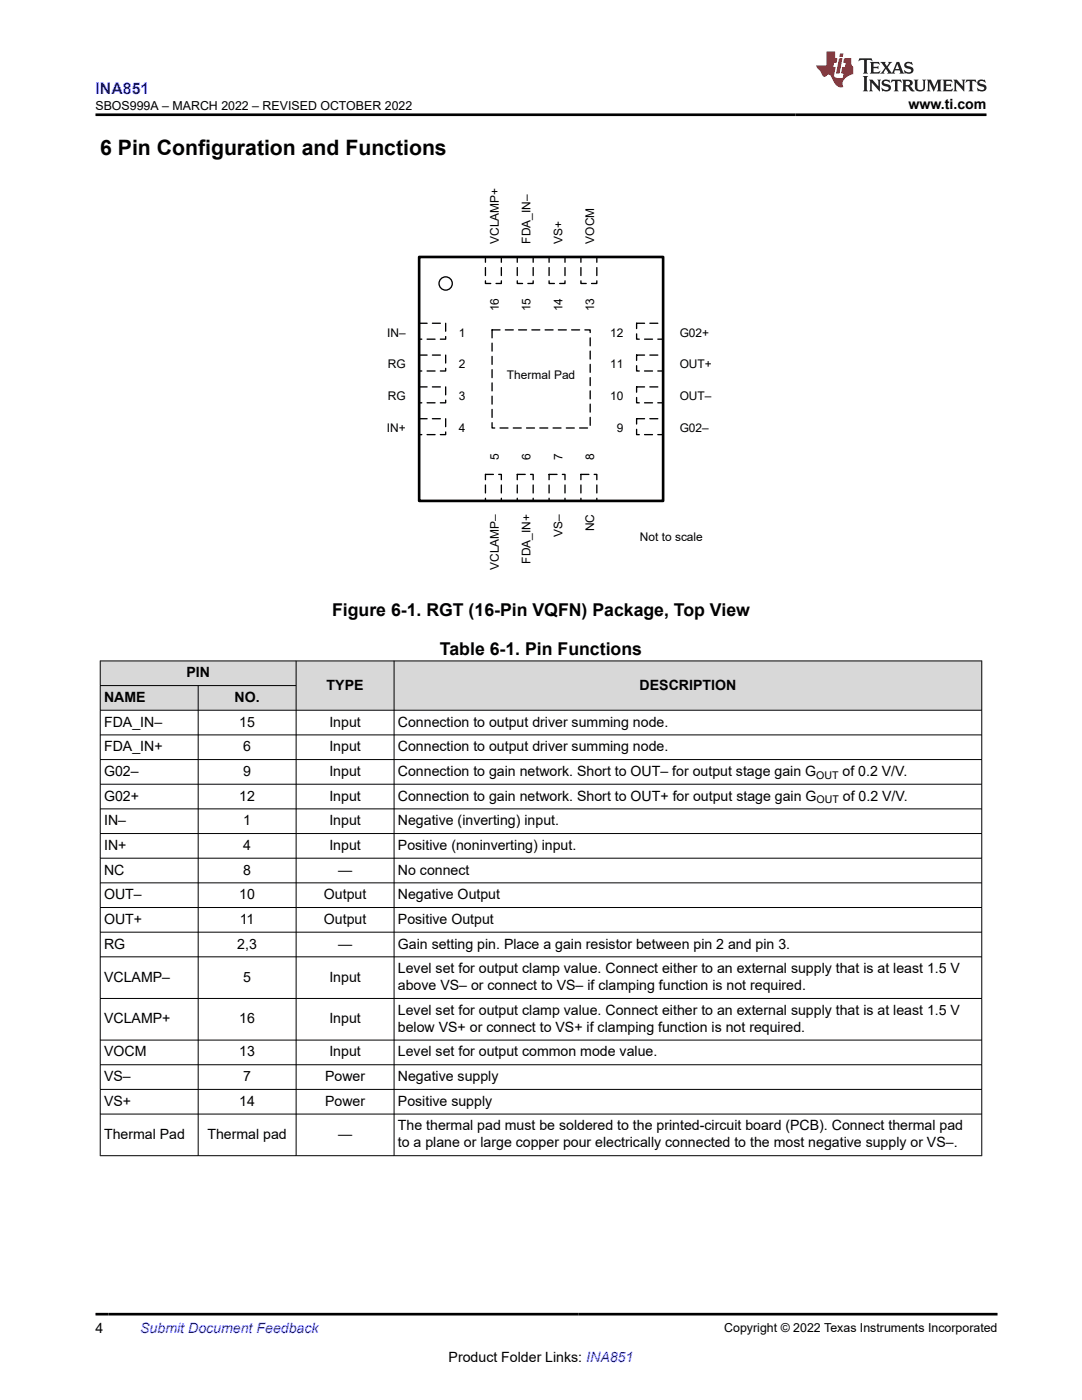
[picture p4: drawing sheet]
<svg xmlns="http://www.w3.org/2000/svg" width="216mm" height="279mm" viewBox="0 0 216 279" stroke-linecap="round" stroke-linejoin="round" font-family="sans-serif">
<defs><g id="words">
<text font-size="4.2" x="20" y="30.9">6 Pin Configuration and Functions</text>
<g font-size="3.5">
<text x="66.3" y="123">Figure 6-1. RGT (16-Pin VQFN) Package, Top View</text>
<text x="87.8" y="130.7">Table 6-1. Pin Functions</text>
</g>
<text font-size="3.2" fill="#00f" x="19.1" y="18.7">INA851</text>
<g font-size="2.8">
<text x="181.3" y="21.8">www.ti.com</text>
<text x="37.2" y="135.2">PIN</text>
<text x="65.2" y="137.6">TYPE</text>
<text x="127.6" y="137.6">DESCRIPTION</text>
<text x="20.8" y="140.1">NAME</text>
<text x="46.8" y="140.1">NO.</text>
<text x="20.8" y="145">FDA_IN–</text>
<text x="20.8" y="149.9">FDA_IN+</text>
<text x="47.7" y="145">15</text>
<text x="48.5" y="149.9">6</text>
<text x="65.7" y="145">Input</text>
<text x="65.7" y="149.9">Input</text>
<text x="79.4" y="145">Connection to output driver summing node.</text>
<text x="79.4" y="149.9">Connection to output driver summing node.</text>
<text x="20.8" y="154.9">G02–</text>
<text x="48.5" y="154.9">9</text>
<text x="65.7" y="154.9">Input</text>
<text x="79.4" y="154.9">Connection to gain network. Short to OUT– for output stage gain G</text>
<text x="168.1" y="154.9">of 0.2 V/V.</text>
<text x="20.8" y="159.8">G02+</text>
<text x="47.7" y="159.8">12</text>
<text x="65.7" y="159.8">Input</text>
<text x="79.4" y="159.8">Connection to gain network. Short to OUT+ for output stage gain G</text>
<text x="168.2" y="159.8">of 0.2 V/V.</text>
<text x="20.8" y="164.7">IN–</text>
<text x="48.5" y="164.7">1</text>
<text x="65.7" y="164.7">Input</text>
<text x="79.4" y="164.7">Negative (inverting) input.</text>
<text x="20.8" y="169.6">IN+</text>
<text x="48.5" y="169.6">4</text>
<text x="65.7" y="169.6">Input</text>
<text x="79.4" y="169.6">Positive (noninverting) input.</text>
<text x="20.8" y="174.5">NC</text>
<text x="20.8" y="179.5">OUT–</text>
<text x="47.7" y="179.5">10</text>
<text x="48.5" y="174.5">8</text>
<text x="64.6" y="179.5">Output</text>
<text x="67.5" y="174.5">—</text>
<text x="79.4" y="174.5">No connect</text>
<text x="79.4" y="179.5">Negative Output</text>
<text x="20.8" y="184.4">OUT+</text>
<text x="47.9" y="184.4">11</text>
<text x="64.6" y="184.4">Output</text>
<text x="79.4" y="184.4">Positive Output</text>
<text x="20.8" y="189.3">RG</text>
<text x="47.4" y="189.3">2,3</text>
<text x="67.5" y="189.3">—</text>
<text x="79.4" y="189.3">Gain setting pin. Place a gain resistor between pin 2 and pin 3.</text>
<text x="20.8" y="195.9">VCLAMP–</text>
<text x="48.5" y="195.9">5</text>
<text x="65.7" y="195.9">Input</text>
<text x="79.4" y="194.2">Level set for output clamp value. Connect either to an external supply that is at least 1.5 V</text>
<text x="79.4" y="197.6">above VS– or connect to VS– if clamping function is not required.</text>
<text x="79.4" y="202.5">Level set for output clamp value. Connect either to an external supply that is at least 1.5 V</text>
<text x="20.8" y="204.2">VCLAMP+</text>
<text x="47.7" y="204.2">16</text>
<text x="65.7" y="204.2">Input</text>
<text x="79.4" y="205.9">below VS+ or connect to VS+ if clamping function is not required.</text>
<text x="20.8" y="210.8">VOCM</text>
<text x="20.8" y="215.8">VS–</text>
<text x="47.7" y="210.8">13</text>
<text x="48.5" y="215.8">7</text>
<text x="64.9" y="215.8">Power</text>
<text x="65.7" y="210.8">Input</text>
<text x="79.4" y="210.8">Level set for output common mode value.</text>
<text x="79.4" y="215.8">Negative supply</text>
<text x="20.8" y="220.7">VS+</text>
<text x="47.7" y="220.7">14</text>
<text x="64.9" y="220.7">Power</text>
<text x="79.4" y="220.7">Positive supply</text>
<text x="20.8" y="227.3">Thermal Pad</text>
<text x="41.4" y="227.3">Thermal pad</text>
<text x="67.5" y="227.3">—</text>
<text x="79.4" y="225.6">The thermal pad must be soldered to the printed-circuit board (PCB). Connect thermal pad</text>
<text x="79.4" y="229">to a plane or large copper pour electrically connected to the most negative supply or VS–.</text>
<text x="19" y="266.1">4</text>
<text x="89.5" y="271.7">Product Folder Links: INA851</text>
</g>
<text font-size="2.8" fill="#00f" x="28" y="266.1">Submit Document Feedback</text>
<g font-size="2.5">
<text x="19" y="21.9">SBOS999A – MARCH 2022 – REVISED OCTOBER 2022</text>
<text x="144.5" y="265.8">Copyright © 2022 Texas Instruments Incorporated</text>
</g>
<g font-size="2.4">
<text x="99.5" y="48.6" transform="rotate(-90 99.5 48.6)">VCLAMP+</text>
<text x="105.9" y="48.6" transform="rotate(-90 105.9 48.6)">FDA_IN–</text>
<text x="112.2" y="48.6" transform="rotate(-90 112.2 48.6)">VS+</text>
<text x="118.6" y="48.6" transform="rotate(-90 118.6 48.6)">VOCM</text>
<text x="99.5" y="62.1" transform="rotate(-90 99.5 62.1)">16</text>
<text x="105.9" y="62.1" transform="rotate(-90 105.9 62.1)">15</text>
<text x="112.2" y="62.1" transform="rotate(-90 112.2 62.1)">14</text>
<text x="118.6" y="62.1" transform="rotate(-90 118.6 62.1)">13</text>
<text x="77.3" y="67.2">IN–</text>
<text x="91.6" y="67.2">1</text>
<text x="121.7" y="67.2">12</text>
<text x="135.6" y="67.2">G02+</text>
<text x="77.4" y="73.5">RG</text>
<text x="91.6" y="73.5">2</text>
<text x="101.2" y="75.6">Thermal Pad</text>
<text x="121.7" y="73.5">11</text>
<text x="135.6" y="73.5">OUT+</text>
<text x="77.4" y="79.9">RG</text>
<text x="91.6" y="79.9">3</text>
<text x="121.7" y="79.9">10</text>
<text x="135.6" y="79.9">OUT–</text>
<text x="77.2" y="86.2">IN+</text>
<text x="91.6" y="86.2">4</text>
<text x="123.1" y="86.2">9</text>
<text x="135.6" y="86.2">G02–</text>
<text x="99.5" y="91.8" transform="rotate(-90 99.5 91.8)">5</text>
<text x="105.9" y="91.8" transform="rotate(-90 105.9 91.8)">6</text>
<text x="112.2" y="91.8" transform="rotate(-90 112.2 91.8)">7</text>
<text x="118.6" y="91.8" transform="rotate(-90 118.6 91.8)">8</text>
<text x="112.2" y="107.1" transform="rotate(-90 112.2 107.1)">VS–</text>
<text x="118.6" y="106.1" transform="rotate(-90 118.6 106.1)">NC</text>
<text x="127.7" y="107.9">Not to scale</text>
<text x="99.5" y="113.7" transform="rotate(-90 99.5 113.7)">VCLAMP–</text>
<text x="105.9" y="112.5" transform="rotate(-90 105.9 112.5)">FDA_IN+</text>
</g>
<g font-size="2.1">
<text x="162.9" y="155.4">OUT</text>
<text x="162.9" y="160.3">OUT</text>
</g>
</g></defs>
<path d="M96.9 51.3h3.1v5.3h-3.1z" fill="none" stroke="#000" stroke-width=".26" stroke-dasharray="1.6 1.1"/>
<path d="M96.9 94.7h3.1v5.3h-3.1z" fill="#fff"/>
<path d="M96.9 94.7h3.1v5.3h-3.1z" fill="none" stroke="#000" stroke-width=".26" stroke-dasharray="1.6 1.1"/>
<path d="M83.6 64.5h5.3v3.2h-5.3z" fill="#fff"/>
<path d="M83.6 64.5h5.3v3.2h-5.3z" fill="none" stroke="#000" stroke-width=".26" stroke-dasharray="1.6 1.1"/>
<path d="M127 64.5h5.3v3.2h-5.3z" fill="#fff"/>
<path d="M127 64.5h5.3v3.2h-5.3z" fill="none" stroke="#000" stroke-width=".26" stroke-dasharray="1.6 1.1"/>
<path d="M103.2 51.3h3.2v5.3h-3.2z" fill="#fff"/>
<path d="M103.2 51.3h3.2v5.3h-3.2z" fill="none" stroke="#000" stroke-width=".26" stroke-dasharray="1.6 1.1"/>
<path d="M103.2 94.7h3.2v5.3h-3.2z" fill="#fff"/>
<path d="M103.2 94.7h3.2v5.3h-3.2z" fill="none" stroke="#000" stroke-width=".26" stroke-dasharray="1.6 1.1"/>
<path d="M83.6 70.9h5.3v3.1h-5.3z" fill="#fff"/>
<path d="M83.6 70.9h5.3v3.1h-5.3z" fill="none" stroke="#000" stroke-width=".26" stroke-dasharray="1.6 1.1"/>
<path d="M127 70.9h5.3v3.1h-5.3z" fill="#fff"/>
<path d="M127 70.9h5.3v3.1h-5.3z" fill="none" stroke="#000" stroke-width=".26" stroke-dasharray="1.6 1.1"/>
<path d="M109.6 51.3h3.1v5.3h-3.1z" fill="#fff"/>
<path d="M109.6 51.3h3.1v5.3h-3.1z" fill="none" stroke="#000" stroke-width=".26" stroke-dasharray="1.6 1.1"/>
<path d="M109.6 94.7h3.1v5.3h-3.1z" fill="#fff"/>
<path d="M109.6 94.7h3.1v5.3h-3.1z" fill="none" stroke="#000" stroke-width=".26" stroke-dasharray="1.6 1.1"/>
<path d="M83.6 77.2h5.3v3.2h-5.3z" fill="#fff"/>
<path d="M83.6 77.2h5.3v3.2h-5.3z" fill="none" stroke="#000" stroke-width=".26" stroke-dasharray="1.6 1.1"/>
<path d="M127 77.2h5.3v3.2h-5.3z" fill="#fff"/>
<path d="M127 77.2h5.3v3.2h-5.3z" fill="none" stroke="#000" stroke-width=".26" stroke-dasharray="1.6 1.1"/>
<path d="M115.9 51.3h3.2v5.3h-3.2z" fill="#fff"/>
<path d="M115.9 51.3h3.2v5.3h-3.2z" fill="none" stroke="#000" stroke-width=".26" stroke-dasharray="1.6 1.1"/>
<path d="M115.9 94.7h3.2v5.3h-3.2z" fill="#fff"/>
<path d="M115.9 94.7h3.2v5.3h-3.2z" fill="none" stroke="#000" stroke-width=".26" stroke-dasharray="1.6 1.1"/>
<path d="M83.6 83.6h5.3v3.1h-5.3z" fill="#fff"/>
<path d="M83.6 83.6h5.3v3.1h-5.3z" fill="none" stroke="#000" stroke-width=".26" stroke-dasharray="1.6 1.1"/>
<path d="M127 83.6h5.3v3.1h-5.3z" fill="#fff"/>
<path d="M127 83.6h5.3v3.1h-5.3z" fill="none" stroke="#000" stroke-width=".26" stroke-dasharray="1.6 1.1"/>
<circle cx="88.9" cy="56.6" r="1.32" fill="none" stroke="#000" stroke-width=".26"/>
<path d="M83.6 51.3h48.7v48.7h-48.7z" fill="none" stroke="#000" stroke-width=".53"/>
<path d="M98.2 65.8h19.6v19.6h-19.6z" fill="#fff"/>
<path d="M98.2 65.8h19.6v19.6h-19.6z" fill="none" stroke="#000" stroke-width=".26" stroke-dasharray="1.6 1.1"/>
<g fill="#d8d8d8">
<path d="M20 131.9h175.9v4.9h-175.9z" fill-rule="evenodd"/>
<path d="M20.1 132h38.9v4.8h-38.9z" fill-rule="evenodd"/>
<path d="M59.2 132h19.4v9.7h-19.4z" fill-rule="evenodd"/>
<path d="M78.7 132h117.1v9.7h-117.1z" fill-rule="evenodd"/>
<path d="M20.1 136.9h19.4v4.8h-19.4z" fill-rule="evenodd"/>
<path d="M39.6 136.9h19.4v4.8h-19.4z" fill-rule="evenodd"/>
</g>
<g fill="none" stroke="#000" stroke-width=".2">
<path d="M19.9 131.9h176.1M19.9 136.8h39.3M20 131.8v98.9M39.5 136.8v93.9M59.1 131.8v98.9M78.6 131.8v98.9M195.9 131.8v98.9M19.9 146.7h176.1M19.9 151.6h176.1M19.9 156.5h176.1M196 141.7h-176.1M19.9 161.4h176.1"/>
<path d="M19.9 166.4h176.1M19.9 171.3h176.1M19.9 176.2h176.1M19.9 181.1h176.1M19.9 186h176.1M19.9 191h176.1M19.9 199.3h176.1M19.9 207.6h176.1M19.9 212.5h176.1M19.9 217.4h176.1M19.9 222.3h176.1M19.9 230.6h176.1"/>
</g>
<path d="M171.5 11.6l-.2 .6 .5-.2h.6v.1v2.2l-.2 .4h1l-.2-.4v-2.2v-.1h.5l.5 .2-.1-.6zM173.6 12.4l.2 .3v1.6l-.2 .4h1.9l.1-.6a1.08 1.08 0 0 1-1.3 .2v-.7h.6l.4 .2v-.7l-.4 .2h-.6v-.5l.2-.2a1 1 0 0 1 1 .3l-.1-.5zM175.7 12.4l.9 1.1-1 1.2h.9l-.2-.2 .5-.8 .4 .8-.2 .2h1.6l-.2-.2 .2-.5h.9l.1 .5-.1 .2h.9l-.2-.4-.8-1.9h-.5l-.9 2.1-.9-1.1 .9-1h-.8l.2 .2-.4 .6-.4-.6 .2-.2zM179 12.8l.4 1h-.7zM180.7 12.5a.65 .65 0 0 0-.2 .7 .65 .65 0 0 0 .6 .5l.6 .1 .1 .3a.79 .79 0 0 1-.7 .4 .79 .79 0 0 1-.7-.5l.1 .7 .2-.1a.93 .93 0 0 0 1.1 0 .93 .93 0 0 0 .4-.9 1.46 1.46 0 0 0-1.2-.6l-.1-.3a1.09 1.09 0 0 1 1.2 .2l-.2-.6-.1 .1-.5-.2zM172.2 15.2l.2 .4v2.2l-.2 .4h1l-.2-.4v-2.2l.2-.4zM173.4 15.9l.2 .4v1.5l-.2 .4h.8l-.3-.4 .1-1.3 1.6 1.8v-2l.2-.4h-.7l.1 .2 .1 1.1-1.2-1.3zM176.2 16a.65 .65 0 0 0-.2 .8 .65 .65 0 0 0 .6 .4l.6 .2 .1 .2a.79 .79 0 0 1-.7 .4 .79 .79 0 0 1-.7-.5l.1 .7 .2-.1a.93 .93 0 0 0 1.1 .1 .93 .93 0 0 0 .4-1 1.46 1.46 0 0 0-1.2-.5l-.1-.4a1.09 1.09 0 0 1 1.2 .2l-.1-.6-.2 .1-.5-.1zM177.9 15.9l-.1 .6a.63 .63 0 0 1 .8-.3v1.6l-.3 .4h1l-.2-.4v-1.6a.66 .66 0 0 1 .8 .3l-.1-.6zM180 15.9l.2 .4v1.5l-.2 .4h1l-.2-.2-.1-.7h.5l.1 .2a.79 .79 0 0 0 1.2 .6l-1-.9a.61 .61 0 0 0 .6-.6 .61 .61 0 0 0-.5-.7zM180.8 16.2h.1a.47 .47 0 0 1 .5 .1 .47 .47 0 0 1 .1 .5l-.1 .1-.7 .1zM182.3 15.9l.2 .2a2.27 2.27 0 0 0 .4 2 1.04 1.04 0 0 0 1.7-.7v-1.3l.2-.2h-.8l.2 .4v1.1a.6 .6 0 0 1-.6 .6 .6 .6 0 0 1-.6-.6v-1.1l.3-.4zM184.9 15.9l.2 .4v1.5l-.2 .4h.8l-.3-.4v-1.4l.9 1.9 .9-1.9v1.4l-.3 .4h1l-.2-.4v-1.5l.2-.4h-.8l-.7 1.5-.6-1.5zM188.1 15.9l.2 .4v1.5l-.2 .4h1.9l.1-.6a1.09 1.09 0 0 1-1.3 .2v-.7h.6l.4 .2v-.6l-.4 .2h-.6v-.6l.2-.1a1.01 1.01 0 0 1 1 .3l-.1-.6zM190.2 15.9l.3 .4v1.5l-.3 .4h.8l-.2-.4v-1.3l1.6 1.8v-2l.2-.4h-.7l.2 .2v1.1l-1.2-1.3zM192.8 15.9l-.1 .6a.63 .63 0 0 1 .8-.3v1.6l-.3 .4h1l-.2-.4v-1.6a.66 .66 0 0 1 .8 .3l-.1-.6zM195.2 16a.65 .65 0 0 0-.2 .8 .65 .65 0 0 0 .6 .4l.6 .2 .2 .2a.79 .79 0 0 1-.7 .4 .79 .79 0 0 1-.7-.5l.1 .7 .2-.1a.93 .93 0 0 0 1 .1 .93 .93 0 0 0 .5-1 1.46 1.46 0 0 0-1.3-.5v-.4a1.09 1.09 0 0 1 1.2 .2l-.2-.6-.2 .1-.5-.1z" fill="#231f20"/>
<path d="M164.9 10.3v2.7h-2l.1 .4 .8 1a.95 .95 0 0 0 1 .9 .59 .59 0 0 1 .5-.4 .59 .59 0 0 1 .5 .3l.4 .8a1.59 1.59 0 0 0 2.1 1.4 1.61 1.61 0 0 1 1-2.3l1-.3-.1-1.5a1.59 1.59 0 0 1-.3-1.7h-1.5l-.2 .9h.6l-.2 .9h-.5l-.2 .9v.3l.4 .1-.1 .9h-.7a.73 .73 0 0 1-1-.7l.3-1.5h-.5l.1-.9h.5l.2-.9h-.5v-1.3zM167.4 11.6l-.6 3.1h.7l.6-3.1zM167.6 10.7l-.1 .6h.7l.1-.6z" fill="#ed1c24"/>
<path d="M19 22.9h177.8M19 262.3h180" fill="none" stroke="#000" stroke-width=".53"/>
<use href="#words"/>
</svg>
